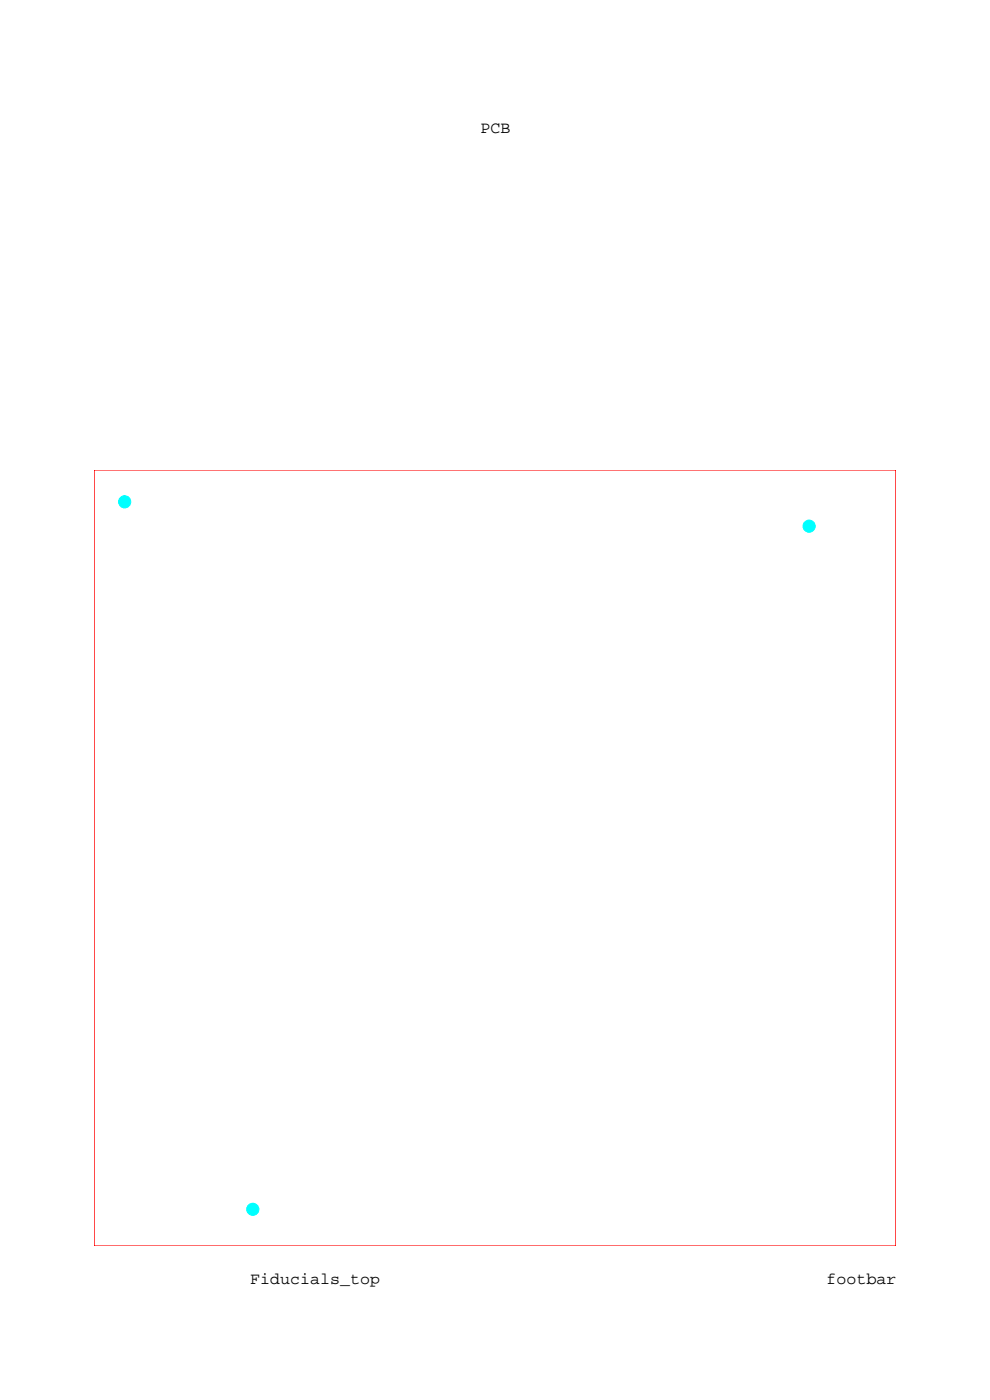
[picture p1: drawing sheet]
<svg xmlns="http://www.w3.org/2000/svg" width="210mm" height="297mm" viewBox="0 0 210 297" stroke-linecap="round" stroke-linejoin="round" font-family="sans-serif">
<defs><g id="words">
<g font-size="3.5">
<text x="102" y="28.2">PCB</text>
<text x="53.1" y="272.3">Fiducials_top</text>
<text x="175.3" y="272.3">footbar</text>
</g>
</g></defs>
<!-- layer: 1 -->
<path d="M20 99.7h170v164.6h-170z" fill="none" stroke="#f00" stroke-width=".21"/>
<g fill="#0ff" stroke="#0ff" stroke-width=".21">
<circle cx="171.6" cy="111.6" r="1.29"/>
<circle cx="26.4" cy="106.5" r="1.3"/>
<circle cx="53.6" cy="256.5" r="1.29"/>
</g>
<use href="#words"/>
</svg>
